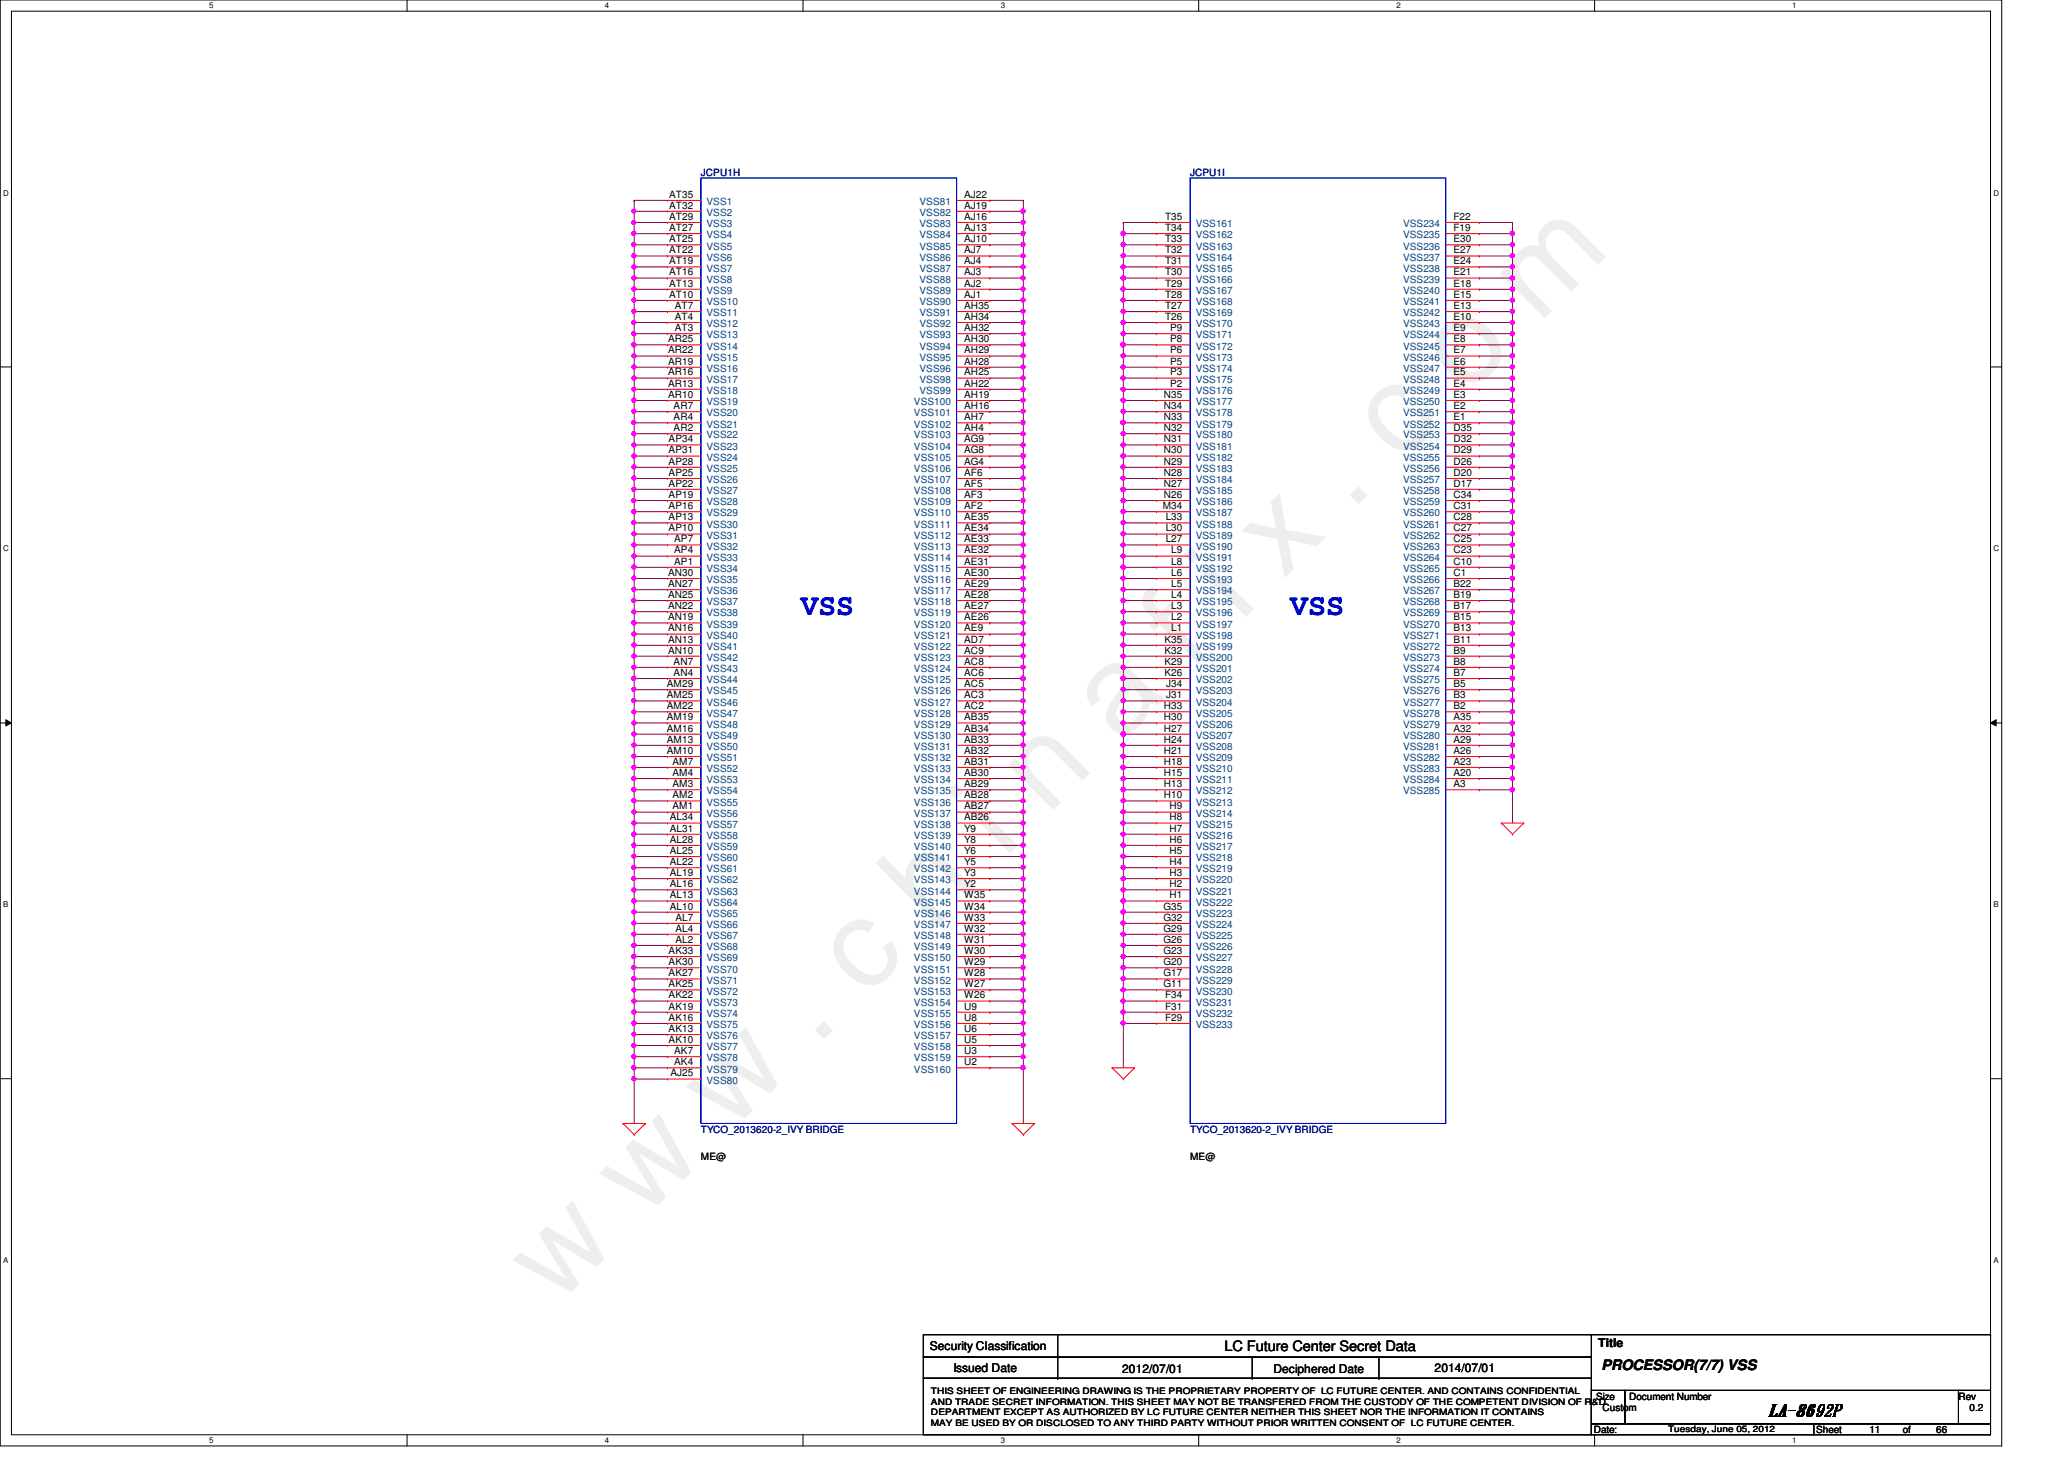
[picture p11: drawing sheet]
<svg xmlns="http://www.w3.org/2000/svg" width="297mm" height="210mm" viewBox="0 0 297 210" stroke-linecap="round" stroke-linejoin="round" font-family="sans-serif">
<defs><g id="words">
<text font-size="17.6" fill="#f0f" x="80.1" y="188" transform="rotate(-45 80.1 188)">w w w . c h i n a f i x . c o m</text>
<g font-size="4.3" fill="#00f">
<text x="115.3" y="88.4">VSS</text>
<text x="185.7" y="88.4">VSS</text>
</g>
<text font-size="2.5" x="254.5" y="203.7">LA-8692P</text>
<g font-size="2.1">
<text x="176.2" y="194.4">LC Future Center Secret Data</text>
<text x="230.5" y="197.1">PROCESSOR(7/7) VSS</text>
</g>
<g font-size="1.7">
<text x="133.8" y="194.3">Security Classification</text>
<text x="137.2" y="197.3">Issued Date</text>
<text x="161.5" y="197.5">2012/07/01</text>
<text x="183.3" y="197.5">Deciphered Date</text>
<text x="206.5" y="197.3">2014/07/01</text>
<text x="230" y="193.8">Title</text>
</g>
<g font-size="1.4">
<text x="96.3" y="28.4">AT35</text>
<text x="138.8" y="28.4">AJ22</text>
<text x="96.3" y="30">AT32</text>
<text x="96.3" y="31.6">AT29</text>
<text x="96.3" y="33.2">AT27</text>
<text x="96.3" y="34.8">AT25</text>
<text x="138.8" y="30">AJ19</text>
<text x="138.8" y="31.6">AJ16</text>
<text x="138.8" y="33.2">AJ13</text>
<text x="138.8" y="34.8">AJ10</text>
<text x="167.7" y="31.6">T35</text>
<text x="167.7" y="33.2">T34</text>
<text x="167.7" y="34.8">T33</text>
<text x="209.2" y="31.6">F22</text>
<text x="209.2" y="33.2">F19</text>
<text x="209.2" y="34.8">E30</text>
<text x="96.3" y="36.4">AT22</text>
<text x="96.3" y="38">AT19</text>
<text x="96.3" y="39.6">AT16</text>
<text x="96.3" y="41.2">AT13</text>
<text x="138.8" y="36.4">AJ7</text>
<text x="138.8" y="38">AJ4</text>
<text x="138.8" y="39.6">AJ3</text>
<text x="138.8" y="41.2">AJ2</text>
<text x="167.7" y="36.4">T32</text>
<text x="167.7" y="38">T31</text>
<text x="167.7" y="39.6">T30</text>
<text x="167.7" y="41.2">T29</text>
<text x="209.2" y="36.4">E27</text>
<text x="209.2" y="38">E24</text>
<text x="209.2" y="39.6">E21</text>
<text x="209.2" y="41.2">E18</text>
<text x="96.3" y="42.8">AT10</text>
<text x="97.1" y="44.4">AT7</text>
<text x="97.1" y="46">AT4</text>
<text x="97.1" y="47.6">AT3</text>
<text x="138.8" y="42.8">AJ1</text>
<text x="138.8" y="44.4">AH35</text>
<text x="138.8" y="46">AH34</text>
<text x="138.8" y="47.6">AH32</text>
<text x="167.7" y="42.8">T28</text>
<text x="167.7" y="44.4">T27</text>
<text x="167.7" y="46">T26</text>
<text x="168.4" y="47.6">P9</text>
<text x="209.2" y="42.8">E15</text>
<text x="209.2" y="44.4">E13</text>
<text x="209.2" y="46">E10</text>
<text x="209.2" y="47.6">E9</text>
<text x="96.1" y="49.2">AR25</text>
<text x="96.1" y="50.8">AR22</text>
<text x="96.1" y="52.5">AR19</text>
<text x="138.8" y="49.2">AH30</text>
<text x="138.8" y="50.8">AH29</text>
<text x="138.8" y="52.5">AH28</text>
<text x="168.4" y="49.2">P8</text>
<text x="168.4" y="50.8">P6</text>
<text x="168.4" y="52.5">P5</text>
<text x="209.2" y="49.2">E8</text>
<text x="209.2" y="50.8">E7</text>
<text x="209.2" y="52.5">E6</text>
<text x="96.1" y="54">AR16</text>
<text x="96.1" y="55.6">AR13</text>
<text x="96.1" y="57.2">AR10</text>
<text x="96.9" y="58.8">AR7</text>
<text x="138.8" y="54">AH25</text>
<text x="138.8" y="55.6">AH22</text>
<text x="138.8" y="57.2">AH19</text>
<text x="138.8" y="58.8">AH16</text>
<text x="167.5" y="57.2">N35</text>
<text x="167.5" y="58.8">N34</text>
<text x="168.4" y="54">P3</text>
<text x="168.4" y="55.6">P2</text>
<text x="209.2" y="54">E5</text>
<text x="209.2" y="55.6">E4</text>
<text x="209.2" y="57.2">E3</text>
<text x="209.2" y="58.8">E2</text>
<text x="96.2" y="63.6">AP34</text>
<text x="96.2" y="65.2">AP31</text>
<text x="96.9" y="60.5">AR4</text>
<text x="96.9" y="62">AR2</text>
<text x="138.8" y="60.5">AH7</text>
<text x="138.8" y="62">AH4</text>
<text x="138.8" y="63.6">AG9</text>
<text x="138.8" y="65.2">AG8</text>
<text x="167.5" y="60.5">N33</text>
<text x="167.5" y="62">N32</text>
<text x="167.5" y="63.6">N31</text>
<text x="167.5" y="65.2">N30</text>
<text x="209.2" y="60.5">E1</text>
<text x="209.2" y="62">D35</text>
<text x="209.2" y="63.6">D32</text>
<text x="209.2" y="65.2">D29</text>
<text x="96.2" y="66.8">AP28</text>
<text x="96.2" y="68.5">AP25</text>
<text x="96.2" y="70">AP22</text>
<text x="96.2" y="71.6">AP19</text>
<text x="138.8" y="66.8">AG4</text>
<text x="138.8" y="68.5">AF6</text>
<text x="138.8" y="70">AF5</text>
<text x="138.8" y="71.6">AF3</text>
<text x="167.5" y="66.8">N29</text>
<text x="167.5" y="68.5">N28</text>
<text x="167.5" y="70">N27</text>
<text x="167.5" y="71.6">N26</text>
<text x="209.2" y="66.8">D26</text>
<text x="209.2" y="68.5">D20</text>
<text x="209.2" y="70">D17</text>
<text x="209.2" y="71.6">C34</text>
<text x="96.2" y="73.2">AP16</text>
<text x="96.2" y="74.8">AP13</text>
<text x="96.2" y="76.5">AP10</text>
<text x="138.8" y="73.2">AF2</text>
<text x="138.8" y="74.8">AE35</text>
<text x="138.8" y="76.5">AE34</text>
<text x="167.3" y="73.2">M34</text>
<text x="167.8" y="74.8">L33</text>
<text x="167.8" y="76.5">L30</text>
<text x="209.2" y="73.2">C31</text>
<text x="209.2" y="74.8">C28</text>
<text x="209.2" y="76.5">C27</text>
<text x="96.1" y="82.8">AN30</text>
<text x="97" y="78">AP7</text>
<text x="97" y="79.6">AP4</text>
<text x="97" y="81.2">AP1</text>
<text x="138.8" y="78">AE33</text>
<text x="138.8" y="79.6">AE32</text>
<text x="138.8" y="81.2">AE31</text>
<text x="138.8" y="82.8">AE30</text>
<text x="167.8" y="78">L27</text>
<text x="168.6" y="79.6">L9</text>
<text x="168.6" y="81.2">L8</text>
<text x="168.6" y="82.8">L6</text>
<text x="209.2" y="78">C25</text>
<text x="209.2" y="79.6">C23</text>
<text x="209.2" y="81.2">C10</text>
<text x="209.2" y="82.8">C1</text>
<text x="96.1" y="84.5">AN27</text>
<text x="96.1" y="86">AN25</text>
<text x="96.1" y="87.6">AN22</text>
<text x="96.1" y="89.2">AN19</text>
<text x="138.8" y="84.5">AE29</text>
<text x="138.8" y="86">AE28</text>
<text x="138.8" y="87.6">AE27</text>
<text x="138.8" y="89.2">AE26</text>
<text x="168.6" y="84.5">L5</text>
<text x="168.6" y="86">L4</text>
<text x="168.6" y="87.6">L3</text>
<text x="168.6" y="89.2">L2</text>
<text x="209.2" y="84.5">B22</text>
<text x="209.2" y="86">B19</text>
<text x="209.2" y="87.6">B17</text>
<text x="209.2" y="89.2">B15</text>
<text x="96.1" y="90.8">AN16</text>
<text x="96.1" y="92.5">AN13</text>
<text x="96.1" y="94">AN10</text>
<text x="96.9" y="95.6">AN7</text>
<text x="138.8" y="90.8">AE9</text>
<text x="138.8" y="92.5">AD7</text>
<text x="138.8" y="94">AC9</text>
<text x="138.8" y="95.6">AC8</text>
<text x="167.6" y="92.5">K35</text>
<text x="167.6" y="94">K32</text>
<text x="167.6" y="95.6">K29</text>
<text x="168.6" y="90.8">L1</text>
<text x="209.2" y="90.8">B13</text>
<text x="209.2" y="92.5">B11</text>
<text x="209.2" y="94">B9</text>
<text x="209.2" y="95.6">B8</text>
<text x="96" y="98.8">AM29</text>
<text x="96" y="100.5">AM25</text>
<text x="96.9" y="97.2">AN4</text>
<text x="138.8" y="97.2">AC6</text>
<text x="138.8" y="98.8">AC5</text>
<text x="138.8" y="100.5">AC3</text>
<text x="167.6" y="97.2">K26</text>
<text x="167.8" y="98.8">J34</text>
<text x="167.8" y="100.5">J31</text>
<text x="209.2" y="97.2">B7</text>
<text x="209.2" y="98.8">B5</text>
<text x="209.2" y="100.5">B3</text>
<text x="96" y="102">AM22</text>
<text x="96" y="103.6">AM19</text>
<text x="96" y="105.2">AM16</text>
<text x="96" y="106.8">AM13</text>
<text x="138.8" y="102">AC2</text>
<text x="138.8" y="103.6">AB35</text>
<text x="138.8" y="105.2">AB34</text>
<text x="138.8" y="106.8">AB33</text>
<text x="167.5" y="102">H33</text>
<text x="167.5" y="103.6">H30</text>
<text x="167.5" y="105.2">H27</text>
<text x="167.5" y="106.8">H24</text>
<text x="209.2" y="102">B2</text>
<text x="209.2" y="103.6">A35</text>
<text x="209.2" y="105.2">A32</text>
<text x="209.2" y="106.8">A29</text>
<text x="96" y="108.5">AM10</text>
<text x="96.8" y="110">AM7</text>
<text x="96.8" y="111.6">AM4</text>
<text x="96.8" y="113.2">AM3</text>
<text x="138.8" y="108.5">AB32</text>
<text x="138.8" y="110">AB31</text>
<text x="138.8" y="111.6">AB30</text>
<text x="138.8" y="113.2">AB29</text>
<text x="167.5" y="108.5">H21</text>
<text x="167.5" y="110">H18</text>
<text x="167.5" y="111.6">H15</text>
<text x="167.5" y="113.2">H13</text>
<text x="209.2" y="108.5">A26</text>
<text x="209.2" y="110">A23</text>
<text x="209.2" y="111.6">A20</text>
<text x="209.2" y="113.2">A3</text>
<text x="96.4" y="118">AL34</text>
<text x="96.4" y="119.6">AL31</text>
<text x="96.8" y="114.9">AM2</text>
<text x="96.8" y="116.5">AM1</text>
<text x="138.8" y="114.9">AB28</text>
<text x="138.8" y="116.5">AB27</text>
<text x="138.8" y="118">AB26</text>
<text x="138.8" y="119.6">Y9</text>
<text x="167.5" y="114.9">H10</text>
<text x="168.3" y="116.5">H9</text>
<text x="168.3" y="118">H8</text>
<text x="168.3" y="119.6">H7</text>
<text x="96.4" y="121.2">AL28</text>
<text x="96.4" y="122.9">AL25</text>
<text x="96.4" y="124.5">AL22</text>
<text x="138.8" y="121.2">Y8</text>
<text x="138.8" y="122.9">Y6</text>
<text x="138.8" y="124.5">Y5</text>
<text x="168.3" y="121.2">H6</text>
<text x="168.3" y="122.9">H5</text>
<text x="168.3" y="124.5">H4</text>
<text x="96.4" y="126">AL19</text>
<text x="96.4" y="127.6">AL16</text>
<text x="96.4" y="129.2">AL13</text>
<text x="96.4" y="130.9">AL10</text>
<text x="138.8" y="126">Y3</text>
<text x="138.8" y="127.6">Y2</text>
<text x="138.8" y="129.2">W35</text>
<text x="138.8" y="130.9">W34</text>
<text x="167.5" y="130.9">G35</text>
<text x="168.3" y="126">H3</text>
<text x="168.3" y="127.6">H2</text>
<text x="168.3" y="129.2">H1</text>
<text x="96.2" y="137.2">AK33</text>
<text x="97.2" y="132.5">AL7</text>
<text x="97.2" y="134">AL4</text>
<text x="97.2" y="135.6">AL2</text>
<text x="138.8" y="132.5">W33</text>
<text x="138.8" y="134">W32</text>
<text x="138.8" y="135.6">W31</text>
<text x="138.8" y="137.2">W30</text>
<text x="167.5" y="132.5">G32</text>
<text x="167.5" y="134">G29</text>
<text x="167.5" y="135.6">G26</text>
<text x="167.5" y="137.2">G23</text>
<text x="96.2" y="138.9">AK30</text>
<text x="96.2" y="140.5">AK27</text>
<text x="96.2" y="142">AK25</text>
<text x="96.2" y="143.6">AK22</text>
<text x="138.8" y="138.9">W29</text>
<text x="138.8" y="140.5">W28</text>
<text x="138.8" y="142">W27</text>
<text x="138.8" y="143.6">W26</text>
<text x="167.5" y="138.9">G20</text>
<text x="167.5" y="140.5">G17</text>
<text x="167.5" y="142">G11</text>
<text x="167.7" y="143.6">F34</text>
<text x="96.2" y="145.2">AK19</text>
<text x="96.2" y="146.9">AK16</text>
<text x="96.2" y="148.5">AK13</text>
<text x="138.8" y="145.2">U9</text>
<text x="138.8" y="146.9">U8</text>
<text x="138.8" y="148.5">U6</text>
<text x="167.7" y="145.2">F31</text>
<text x="167.7" y="146.9">F29</text>
<text x="96.2" y="150">AK10</text>
<text x="96.5" y="154.9">AJ25</text>
<text x="97" y="151.6">AK7</text>
<text x="97" y="153.2">AK4</text>
<text x="138.8" y="150">U5</text>
<text x="138.8" y="151.6">U3</text>
<text x="138.8" y="153.2">U2</text>
<text x="100.9" y="166.8">ME@</text>
<text x="171.3" y="166.8">ME@</text>
<text x="229.7" y="201.4">Size</text>
<text x="230.6" y="203">Custom</text>
<text x="234.5" y="201.4">Document Number</text>
<text x="281.9" y="201.4">Rev</text>
<text x="283.5" y="203">0.2</text>
<text x="229.4" y="206.2">Date:</text>
<text x="261.4" y="206.2">Sheet</text>
<text x="269" y="206.2">11</text>
<text x="273.9" y="206.2">of</text>
<text x="278.6" y="206.2">66</text>
</g>
<g font-size="1.4" fill="#000080">
<text x="100.9" y="25.4">JCPU1H</text>
<text x="171.3" y="25.4">JCPU1I</text>
<text x="100.9" y="163">TYCO_2013620-2_IVY BRIDGE</text>
<text x="171.3" y="163">TYCO_2013620-2_IVY BRIDGE</text>
</g>
<g font-size="1.4" fill="#004080">
<text x="101.7" y="29.5">VSS1</text>
<text x="132.3" y="29.5">VSS81</text>
<text x="101.7" y="31.1">VSS2</text>
<text x="101.7" y="32.7">VSS3</text>
<text x="101.7" y="34.3">VSS4</text>
<text x="101.7" y="35.9">VSS5</text>
<text x="132.3" y="31.1">VSS82</text>
<text x="132.3" y="32.7">VSS83</text>
<text x="132.3" y="34.3">VSS84</text>
<text x="132.3" y="35.9">VSS85</text>
<text x="172.1" y="32.7">VSS161</text>
<text x="172.1" y="34.3">VSS162</text>
<text x="172.1" y="35.9">VSS163</text>
<text x="201.9" y="32.7">VSS234</text>
<text x="201.9" y="34.3">VSS235</text>
<text x="201.9" y="35.9">VSS236</text>
<text x="101.7" y="37.5">VSS6</text>
<text x="101.7" y="39.1">VSS7</text>
<text x="101.7" y="40.7">VSS8</text>
<text x="132.3" y="37.5">VSS86</text>
<text x="132.3" y="39.1">VSS87</text>
<text x="132.3" y="40.7">VSS88</text>
<text x="172.1" y="37.5">VSS164</text>
<text x="172.1" y="39.1">VSS165</text>
<text x="172.1" y="40.7">VSS166</text>
<text x="201.9" y="37.5">VSS237</text>
<text x="201.9" y="39.1">VSS238</text>
<text x="201.9" y="40.7">VSS239</text>
<text x="101.7" y="42.3">VSS9</text>
<text x="101.7" y="43.9">VSS10</text>
<text x="101.7" y="45.5">VSS11</text>
<text x="101.7" y="47.1">VSS12</text>
<text x="132.3" y="42.3">VSS89</text>
<text x="132.3" y="43.9">VSS90</text>
<text x="132.3" y="45.5">VSS91</text>
<text x="132.3" y="47.1">VSS92</text>
<text x="172.1" y="42.3">VSS167</text>
<text x="172.1" y="43.9">VSS168</text>
<text x="172.1" y="45.5">VSS169</text>
<text x="172.1" y="47.1">VSS170</text>
<text x="201.9" y="42.3">VSS240</text>
<text x="201.9" y="43.9">VSS241</text>
<text x="201.9" y="45.5">VSS242</text>
<text x="201.9" y="47.1">VSS243</text>
<text x="101.7" y="48.7">VSS13</text>
<text x="101.7" y="50.3">VSS14</text>
<text x="101.7" y="51.9">VSS15</text>
<text x="101.7" y="53.5">VSS16</text>
<text x="132.3" y="48.7">VSS93</text>
<text x="132.3" y="50.3">VSS94</text>
<text x="132.3" y="51.9">VSS95</text>
<text x="132.3" y="53.5">VSS96</text>
<text x="172.1" y="48.7">VSS171</text>
<text x="172.1" y="50.3">VSS172</text>
<text x="172.1" y="51.9">VSS173</text>
<text x="172.1" y="53.5">VSS174</text>
<text x="201.9" y="48.7">VSS244</text>
<text x="201.9" y="50.3">VSS245</text>
<text x="201.9" y="51.9">VSS246</text>
<text x="201.9" y="53.5">VSS247</text>
<text x="101.7" y="55.1">VSS17</text>
<text x="101.7" y="56.7">VSS18</text>
<text x="101.7" y="58.3">VSS19</text>
<text x="101.7" y="59.9">VSS20</text>
<text x="131.5" y="58.3">VSS100</text>
<text x="131.5" y="59.9">VSS101</text>
<text x="132.3" y="55.1">VSS98</text>
<text x="132.3" y="56.7">VSS99</text>
<text x="172.1" y="55.1">VSS175</text>
<text x="172.1" y="56.7">VSS176</text>
<text x="172.1" y="58.3">VSS177</text>
<text x="172.1" y="59.9">VSS178</text>
<text x="201.9" y="55.1">VSS248</text>
<text x="201.9" y="56.7">VSS249</text>
<text x="201.9" y="58.3">VSS250</text>
<text x="201.9" y="59.9">VSS251</text>
<text x="101.7" y="61.5">VSS21</text>
<text x="101.7" y="63.1">VSS22</text>
<text x="101.7" y="64.7">VSS23</text>
<text x="131.5" y="61.5">VSS102</text>
<text x="131.5" y="63.1">VSS103</text>
<text x="131.5" y="64.7">VSS104</text>
<text x="172.1" y="61.5">VSS179</text>
<text x="172.1" y="63.1">VSS180</text>
<text x="172.1" y="64.7">VSS181</text>
<text x="201.9" y="61.5">VSS252</text>
<text x="201.9" y="63.1">VSS253</text>
<text x="201.9" y="64.7">VSS254</text>
<text x="101.7" y="66.3">VSS24</text>
<text x="101.7" y="67.9">VSS25</text>
<text x="101.7" y="69.5">VSS26</text>
<text x="101.7" y="71.1">VSS27</text>
<text x="131.5" y="66.3">VSS105</text>
<text x="131.5" y="67.9">VSS106</text>
<text x="131.5" y="69.5">VSS107</text>
<text x="131.5" y="71.1">VSS108</text>
<text x="172.1" y="66.3">VSS182</text>
<text x="172.1" y="67.9">VSS183</text>
<text x="172.1" y="69.5">VSS184</text>
<text x="172.1" y="71.1">VSS185</text>
<text x="201.9" y="66.3">VSS255</text>
<text x="201.9" y="67.9">VSS256</text>
<text x="201.9" y="69.5">VSS257</text>
<text x="201.9" y="71.1">VSS258</text>
<text x="101.7" y="72.7">VSS28</text>
<text x="101.7" y="74.3">VSS29</text>
<text x="101.7" y="75.9">VSS30</text>
<text x="101.7" y="77.5">VSS31</text>
<text x="131.5" y="72.7">VSS109</text>
<text x="131.5" y="74.3">VSS110</text>
<text x="131.5" y="75.9">VSS111</text>
<text x="131.5" y="77.5">VSS112</text>
<text x="172.1" y="72.7">VSS186</text>
<text x="172.1" y="74.3">VSS187</text>
<text x="172.1" y="75.9">VSS188</text>
<text x="172.1" y="77.5">VSS189</text>
<text x="201.9" y="72.7">VSS259</text>
<text x="201.9" y="74.3">VSS260</text>
<text x="201.9" y="75.9">VSS261</text>
<text x="201.9" y="77.5">VSS262</text>
<text x="101.7" y="79.1">VSS32</text>
<text x="101.7" y="80.7">VSS33</text>
<text x="101.7" y="82.3">VSS34</text>
<text x="101.7" y="83.9">VSS35</text>
<text x="131.5" y="79.1">VSS113</text>
<text x="131.5" y="80.7">VSS114</text>
<text x="131.5" y="82.3">VSS115</text>
<text x="131.5" y="83.9">VSS116</text>
<text x="172.1" y="79.1">VSS190</text>
<text x="172.1" y="80.7">VSS191</text>
<text x="172.1" y="82.3">VSS192</text>
<text x="172.1" y="83.9">VSS193</text>
<text x="201.9" y="79.1">VSS263</text>
<text x="201.9" y="80.7">VSS264</text>
<text x="201.9" y="82.3">VSS265</text>
<text x="201.9" y="83.9">VSS266</text>
<text x="101.7" y="85.5">VSS36</text>
<text x="101.7" y="87.1">VSS37</text>
<text x="101.7" y="88.7">VSS38</text>
<text x="131.5" y="85.5">VSS117</text>
<text x="131.5" y="87.1">VSS118</text>
<text x="131.5" y="88.7">VSS119</text>
<text x="172.1" y="85.5">VSS194</text>
<text x="172.1" y="87.1">VSS195</text>
<text x="172.1" y="88.7">VSS196</text>
<text x="201.9" y="85.5">VSS267</text>
<text x="201.9" y="87.1">VSS268</text>
<text x="201.9" y="88.7">VSS269</text>
<text x="101.7" y="90.3">VSS39</text>
<text x="101.7" y="91.9">VSS40</text>
<text x="101.7" y="93.5">VSS41</text>
<text x="101.7" y="95.1">VSS42</text>
<text x="131.5" y="90.3">VSS120</text>
<text x="131.5" y="91.9">VSS121</text>
<text x="131.5" y="93.5">VSS122</text>
<text x="131.5" y="95.1">VSS123</text>
<text x="172.1" y="90.3">VSS197</text>
<text x="172.1" y="91.9">VSS198</text>
<text x="172.1" y="93.5">VSS199</text>
<text x="172.1" y="95.1">VSS200</text>
<text x="201.9" y="90.3">VSS270</text>
<text x="201.9" y="91.9">VSS271</text>
<text x="201.9" y="93.5">VSS272</text>
<text x="201.9" y="95.1">VSS273</text>
<text x="101.7" y="96.7">VSS43</text>
<text x="101.7" y="98.3">VSS44</text>
<text x="101.7" y="99.9">VSS45</text>
<text x="101.7" y="101.5">VSS46</text>
<text x="131.5" y="96.7">VSS124</text>
<text x="131.5" y="98.3">VSS125</text>
<text x="131.5" y="99.9">VSS126</text>
<text x="131.5" y="101.5">VSS127</text>
<text x="172.1" y="96.7">VSS201</text>
<text x="172.1" y="98.3">VSS202</text>
<text x="172.1" y="99.9">VSS203</text>
<text x="172.1" y="101.5">VSS204</text>
<text x="201.9" y="96.7">VSS274</text>
<text x="201.9" y="98.3">VSS275</text>
<text x="201.9" y="99.9">VSS276</text>
<text x="201.9" y="101.5">VSS277</text>
<text x="101.7" y="103.1">VSS47</text>
<text x="101.7" y="104.7">VSS48</text>
<text x="101.7" y="106.3">VSS49</text>
<text x="101.7" y="107.9">VSS50</text>
<text x="131.5" y="103.1">VSS128</text>
<text x="131.5" y="104.7">VSS129</text>
<text x="131.5" y="106.3">VSS130</text>
<text x="131.5" y="107.9">VSS131</text>
<text x="172.1" y="103.1">VSS205</text>
<text x="172.1" y="104.7">VSS206</text>
<text x="172.1" y="106.3">VSS207</text>
<text x="172.1" y="107.9">VSS208</text>
<text x="201.9" y="103.1">VSS278</text>
<text x="201.9" y="104.7">VSS279</text>
<text x="201.9" y="106.3">VSS280</text>
<text x="201.9" y="107.9">VSS281</text>
<text x="101.7" y="109.5">VSS51</text>
<text x="101.7" y="111.1">VSS52</text>
<text x="101.7" y="112.7">VSS53</text>
<text x="131.5" y="109.5">VSS132</text>
<text x="131.5" y="111.1">VSS133</text>
<text x="131.5" y="112.7">VSS134</text>
<text x="172.1" y="109.5">VSS209</text>
<text x="172.1" y="111.1">VSS210</text>
<text x="172.1" y="112.7">VSS211</text>
<text x="201.9" y="109.5">VSS282</text>
<text x="201.9" y="111.1">VSS283</text>
<text x="201.9" y="112.7">VSS284</text>
<text x="101.7" y="114.3">VSS54</text>
<text x="101.7" y="115.9">VSS55</text>
<text x="101.7" y="117.5">VSS56</text>
<text x="101.7" y="119.1">VSS57</text>
<text x="131.5" y="114.3">VSS135</text>
<text x="131.5" y="115.9">VSS136</text>
<text x="131.5" y="117.5">VSS137</text>
<text x="131.5" y="119.1">VSS138</text>
<text x="172.1" y="114.3">VSS212</text>
<text x="172.1" y="115.9">VSS213</text>
<text x="172.1" y="117.5">VSS214</text>
<text x="172.1" y="119.1">VSS215</text>
<text x="201.9" y="114.3">VSS285</text>
<text x="101.7" y="120.7">VSS58</text>
<text x="101.7" y="122.3">VSS59</text>
<text x="101.7" y="123.9">VSS60</text>
<text x="101.7" y="125.5">VSS61</text>
<text x="131.5" y="120.7">VSS139</text>
<text x="131.5" y="122.3">VSS140</text>
<text x="131.5" y="123.9">VSS141</text>
<text x="131.5" y="125.5">VSS142</text>
<text x="172.1" y="120.7">VSS216</text>
<text x="172.1" y="122.3">VSS217</text>
<text x="172.1" y="123.9">VSS218</text>
<text x="172.1" y="125.5">VSS219</text>
<text x="101.7" y="127.1">VSS62</text>
<text x="101.7" y="128.7">VSS63</text>
<text x="101.7" y="130.3">VSS64</text>
<text x="101.7" y="131.9">VSS65</text>
<text x="131.5" y="127.1">VSS143</text>
<text x="131.5" y="128.7">VSS144</text>
<text x="131.5" y="130.3">VSS145</text>
<text x="131.5" y="131.9">VSS146</text>
<text x="172.1" y="127.1">VSS220</text>
<text x="172.1" y="128.7">VSS221</text>
<text x="172.1" y="130.3">VSS222</text>
<text x="172.1" y="131.9">VSS223</text>
<text x="101.7" y="133.5">VSS66</text>
<text x="101.7" y="135.1">VSS67</text>
<text x="101.7" y="136.7">VSS68</text>
<text x="131.5" y="133.5">VSS147</text>
<text x="131.5" y="135.1">VSS148</text>
<text x="131.5" y="136.7">VSS149</text>
<text x="172.1" y="133.5">VSS224</text>
<text x="172.1" y="135.1">VSS225</text>
<text x="172.1" y="136.7">VSS226</text>
<text x="101.7" y="138.3">VSS69</text>
<text x="101.7" y="139.9">VSS70</text>
<text x="101.7" y="141.5">VSS71</text>
<text x="101.7" y="143.1">VSS72</text>
<text x="131.5" y="138.3">VSS150</text>
<text x="131.5" y="139.9">VSS151</text>
<text x="131.5" y="141.5">VSS152</text>
<text x="131.5" y="143.1">VSS153</text>
<text x="172.1" y="138.3">VSS227</text>
<text x="172.1" y="139.9">VSS228</text>
<text x="172.1" y="141.5">VSS229</text>
<text x="172.1" y="143.1">VSS230</text>
<text x="101.7" y="144.7">VSS73</text>
<text x="101.7" y="146.3">VSS74</text>
<text x="101.7" y="147.9">VSS75</text>
<text x="101.7" y="149.5">VSS76</text>
<text x="131.5" y="144.7">VSS154</text>
<text x="131.5" y="146.3">VSS155</text>
<text x="131.5" y="147.9">VSS156</text>
<text x="131.5" y="149.5">VSS157</text>
<text x="172.1" y="144.7">VSS231</text>
<text x="172.1" y="146.3">VSS232</text>
<text x="172.1" y="147.9">VSS233</text>
<text x="101.7" y="151.1">VSS77</text>
<text x="101.7" y="152.7">VSS78</text>
<text x="101.7" y="154.3">VSS79</text>
<text x="101.7" y="155.9">VSS80</text>
<text x="131.5" y="151.1">VSS158</text>
<text x="131.5" y="152.7">VSS159</text>
<text x="131.5" y="154.3">VSS160</text>
</g>
<g font-size="1.3">
<text x="134" y="200.6">THIS SHEET OF ENGINEERING DRAWING IS THE PROPRIETARY PROPERTY OF LC FUTURE CENTER. AND CONTAINS CONFIDENTIAL</text>
<text x="134" y="202.1">AND TRADE SECRET INFORMATION. THIS SHEET MAY NOT BE TRANSFERED FROM THE CUSTODY OF THE COMPETENT DIVISION OF R&amp;D</text>
<text x="134" y="203.6">DEPARTMENT EXCEPT AS AUTHORIZED BY LC FUTURE CENTER NEITHER THIS SHEET NOR THE INFORMATION IT CONTAINS</text>
<text x="134" y="205.1">MAY BE USED BY OR DISCLOSED TO ANY THIRD PARTY WITHOUT PRIOR WRITTEN CONSENT OF LC FUTURE CENTER.</text>
<text x="240.1" y="206">Tuesday, June 05, 2012</text>
</g>
<g font-size="1.1">
<text x="30.1" y="1.1">5</text>
<text x="87" y="1.1">4</text>
<text x="144" y="1.1">3</text>
<text x="201" y="1.1">2</text>
<text x="257.9" y="1.1">1</text>
<text x=".5" y="28.2">D</text>
<text x="286.9" y="28.2">D</text>
<text x=".5" y="79.3">C</text>
<text x="286.9" y="79.3">C</text>
<text x=".5" y="130.6">B</text>
<text x="286.9" y="130.6">B</text>
<text x=".5" y="181.7">A</text>
<text x="286.9" y="181.7">A</text>
<text x="30.1" y="207.6">5</text>
<text x="87" y="207.6">4</text>
<text x="144" y="207.6">3</text>
<text x="201" y="207.6">2</text>
<text x="257.9" y="207.6">1</text>
</g>
</g></defs>
<path d="M0 0h288.1v208h-288.1zM1.6 1.6h284.9v204.8h-284.9z" fill="none" stroke="#000" stroke-width=".14"/>
<g fill="#fff">
<path d="M30.1 .2h.6v1.2h-.6z"/>
<path d="M30.1 206.6h.6v1.2h-.6z"/>
</g>
<path d="M58.6 0v1.6M58.6 206.4v1.6" fill="none" stroke="#000" stroke-width=".14"/>
<g fill="#fff">
<path d="M87 .2h.6v1.2h-.6z"/>
<path d="M87 206.6h.6v1.2h-.6z"/>
</g>
<path d="M115.6 0v1.6M115.6 206.4v1.6" fill="none" stroke="#000" stroke-width=".14"/>
<g fill="#fff">
<path d="M144 .2h.6v1.2h-.6z"/>
<path d="M144 206.6h.6v1.2h-.6z"/>
</g>
<path d="M172.5 0v1.6M172.5 206.4v1.6" fill="none" stroke="#000" stroke-width=".14"/>
<g fill="#fff">
<path d="M201 .2h.5v1.2h-.5z"/>
<path d="M201 206.6h.5v1.2h-.5z"/>
</g>
<path d="M229.5 0v1.6M229.5 206.4v1.6" fill="none" stroke="#000" stroke-width=".14"/>
<g fill="#fff">
<path d="M257.9 .2h.6v1.2h-.6z"/>
<path d="M257.9 206.6h.6v1.2h-.6z"/>
<path d="M.5 27.2h.7v1.2h-.7z"/>
<path d="M286.9 27.2h.8v1.2h-.8z"/>
<path d="M.5 78.4h.7v1.1h-.7z"/>
<path d="M286.9 78.4h.8v1.1h-.8z"/>
</g>
<path d="M0 52.8h1.6M286.5 52.8h1.6" fill="none" stroke="#000" stroke-width=".14"/>
<g fill="#fff">
<path d="M.5 129.6h.7v1.2h-.7z"/>
<path d="M286.9 129.6h.7v1.2h-.7z"/>
</g>
<path d="M0 104h1.6M.8 103.5l.8 .5-.8 .4zM286.5 104l.8-.5v.9zM286.5 104h1.6" fill="none" stroke="#000" stroke-width=".14"/>
<path d="M.8 103.5l.8 .5-.8 .4zM286.5 104l.8-.5v.9z" fill="#000"/>
<g fill="#fff">
<path d="M.5 180.8h.7v1.1h-.7z"/>
<path d="M286.9 180.8h.7v1.1h-.7z"/>
</g>
<g fill="none" stroke="#000" stroke-width=".14">
<path d="M0 155.2h1.6M286.5 155.2h1.6M132.9 192h96.1v3.2h-96.1zM132.9 195.2h96.1v3.1h-96.1zM132.9 198.3h96.1v8.1h-96.1zM152.2 195.2h.1M152.2 198.3h.1M152.2 192v6.3M180.2 198.3h.1M180.2 195.2v3.1M198.5 198.3h.1M198.5 195.2v3.1"/>
<path d="M228.9 192h57.6M286.5 192h.1M286.5 192v8M229 200h4.8v4.9h-4.8zM229 204.9h32v1.5h-32zM233.8 200h48.1v4.9h-48.1zM261 204.9h25.5v1.5h-25.5zM281.9 200h4.6v4.9h-4.6z"/>
</g>
<path d="M100.9 25.6h36.8v136h-36.8zM171.3 25.6h36.8v136h-36.8z" fill="none" stroke="#00f" stroke-width=".14"/>
<use href="#words"/>
</svg>
